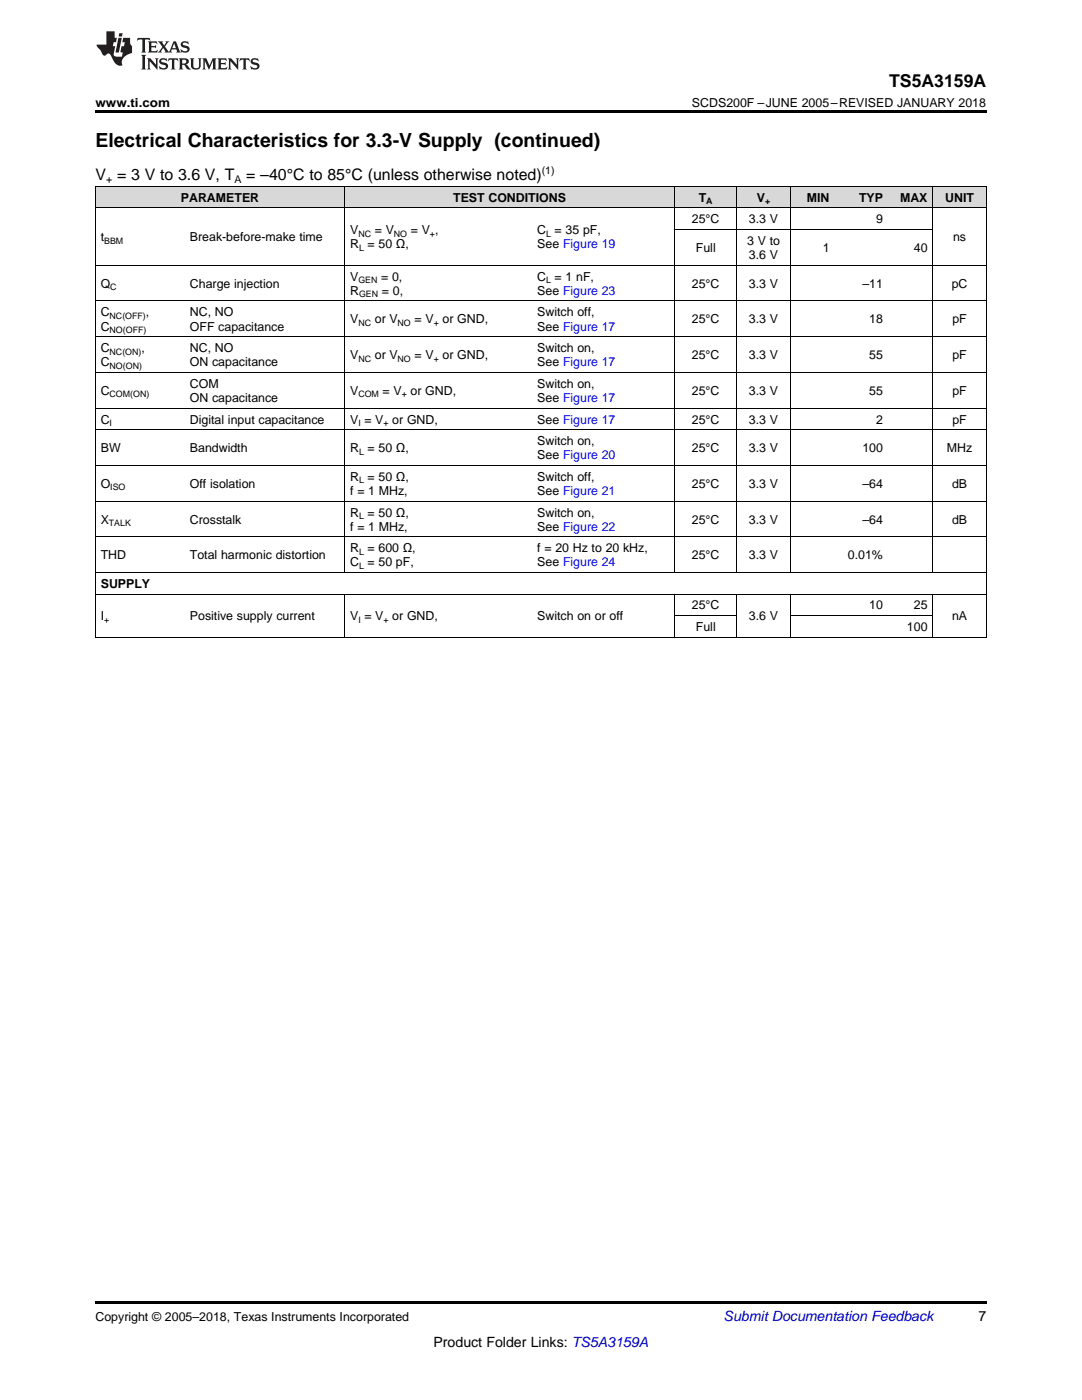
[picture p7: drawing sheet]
<svg xmlns="http://www.w3.org/2000/svg" width="216mm" height="279mm" viewBox="0 0 216 279" stroke-linecap="round" stroke-linejoin="round" font-family="sans-serif">
<defs><g id="words">
<text font-size="3.9" x="19" y="29.3">Electrical Characteristics for 3.3-V Supply (continued)</text>
<text font-size="3.5" x="177.4" y="17.3">TS5A3159A</text>
<g font-size="3.2">
<text x="19" y="36">V = 3 V to 3.6 V, T</text>
<text x="49.1" y="36">= –40°C to 85°C (unless otherwise noted)</text>
</g>
<text font-size="2.8" fill="#0000c8" x="144.4" y="263.6">Submit Documentation Feedback</text>
<g font-size="2.8">
<text x="195.3" y="263.6">7</text>
<text x="86.5" y="268.9">Product Folder Links: TS5A3159A</text>
</g>
<g font-size="2.5">
<text x="19" y="21.4">www.ti.com</text>
<text x="138.1" y="21.4">SCDS200F –JUNE 2005–REVISED JANUARY 2018</text>
<text x="36.1" y="40.3">PARAMETER</text>
<text x="90.4" y="40.3">TEST CONDITIONS</text>
<text x="139.4" y="40.3">T</text>
<text x="151" y="40.3">V</text>
<text x="161" y="40.3">MIN</text>
<text x="171.4" y="40.3">TYP</text>
<text x="179.6" y="40.3">MAX</text>
<text x="188.6" y="40.3">UNIT</text>
<text x="69.9" y="46.7">V</text>
<text x="74.8" y="46.7">= V</text>
<text x="82" y="46.7">= V ,</text>
<text x="107.2" y="46.7">C = 35 pF,</text>
<text x="138.1" y="44.6">25°C</text>
<text x="149.4" y="44.6">3.3 V</text>
<text x="174.8" y="44.6">9</text>
<text x="20.1" y="48.2">t</text>
<text x="37.9" y="48.2">Break-before-make time</text>
<text x="69.9" y="49.6">R = 50 Ω,</text>
<text x="107.2" y="49.6">See Figure 19</text>
<text x="138.9" y="50.3">Full</text>
<text x="149.1" y="48.9">3 V to</text>
<text x="149.4" y="51.7">3.6 V</text>
<text x="164.2" y="50.3">1</text>
<text x="182.4" y="50.3">40</text>
<text x="190.2" y="48.2">ns</text>
<text x="20.1" y="57.4">Q</text>
<text x="37.9" y="57.4">Charge injection</text>
<text x="69.9" y="56">V</text>
<text x="69.9" y="58.8">R</text>
<text x="76.1" y="56">= 0,</text>
<text x="76.2" y="58.8">= 0,</text>
<text x="107.2" y="56">C = 1 nF,</text>
<text x="107.2" y="58.8">See Figure 23</text>
<text x="138.1" y="57.4">25°C</text>
<text x="149.4" y="57.4">3.3 V</text>
<text x="172.1" y="57.4">–11</text>
<text x="189.9" y="57.4">pC</text>
<text x="20.1" y="63.1">C</text>
<text x="20.1" y="66">C</text>
<text x="29.1" y="63.1">,</text>
<text x="37.9" y="63.1">NC, NO</text>
<text x="37.9" y="66">OFF capacitance</text>
<text x="69.9" y="64.6">V</text>
<text x="74.8" y="64.6">or V</text>
<text x="82.7" y="64.6">= V</text>
<text x="88.3" y="64.6">or GND,</text>
<text x="107.2" y="63.1">Switch off,</text>
<text x="107.2" y="66">See Figure 17</text>
<text x="138.1" y="64.6">25°C</text>
<text x="149.4" y="64.6">3.3 V</text>
<text x="173.5" y="64.6">18</text>
<text x="190" y="64.6">pF</text>
<text x="20.1" y="70.3">C</text>
<text x="28.2" y="70.3">,</text>
<text x="37.9" y="70.3">NC, NO</text>
<text x="69.9" y="71.7">V</text>
<text x="74.8" y="71.7">or V</text>
<text x="82.7" y="71.7">= V</text>
<text x="88.3" y="71.7">or GND,</text>
<text x="107.2" y="70.3">Switch on,</text>
<text x="138.1" y="71.7">25°C</text>
<text x="149.4" y="71.7">3.3 V</text>
<text x="173.5" y="71.7">55</text>
<text x="190" y="71.7">pF</text>
<text x="20.1" y="73.1">C</text>
<text x="37.9" y="73.1">ON capacitance</text>
<text x="37.9" y="77.4">COM</text>
<text x="107.2" y="73.1">See Figure 17</text>
<text x="107.2" y="77.4">Switch on,</text>
<text x="20.1" y="78.8">C</text>
<text x="37.9" y="80.2">ON capacitance</text>
<text x="69.9" y="78.8">V</text>
<text x="76.3" y="78.8">= V</text>
<text x="81.9" y="78.8">or GND,</text>
<text x="107.2" y="80.2">See Figure 17</text>
<text x="138.1" y="78.8">25°C</text>
<text x="149.4" y="78.8">3.3 V</text>
<text x="173.5" y="78.8">55</text>
<text x="190" y="78.8">pF</text>
<text x="20.1" y="84.5">C</text>
<text x="37.9" y="84.5">Digital input capacitance</text>
<text x="69.9" y="84.5">V = V</text>
<text x="78.3" y="84.5">or GND,</text>
<text x="107.2" y="84.5">See Figure 17</text>
<text x="107.2" y="88.8">Switch on,</text>
<text x="138.1" y="84.5">25°C</text>
<text x="149.4" y="84.5">3.3 V</text>
<text x="174.8" y="84.5">2</text>
<text x="190" y="84.5">pF</text>
<text x="20.1" y="90.2">BW</text>
<text x="37.9" y="90.2">Bandwidth</text>
<text x="69.9" y="90.2">R = 50 Ω,</text>
<text x="69.9" y="96">R = 50 Ω,</text>
<text x="107.2" y="91.7">See Figure 20</text>
<text x="107.2" y="96">Switch off,</text>
<text x="138.1" y="90.2">25°C</text>
<text x="149.4" y="90.2">3.3 V</text>
<text x="172.1" y="90.2">100</text>
<text x="188.9" y="90.2">MHz</text>
<text x="20.1" y="97.4">O</text>
<text x="37.9" y="97.4">Off isolation</text>
<text x="69.9" y="98.8">f = 1 MHz,</text>
<text x="107.2" y="98.8">See Figure 21</text>
<text x="138.1" y="97.4">25°C</text>
<text x="149.4" y="97.4">3.3 V</text>
<text x="172.1" y="97.4">–64</text>
<text x="190" y="97.4">dB</text>
<text x="20.1" y="104.5">X</text>
<text x="37.9" y="104.5">Crosstalk</text>
<text x="69.9" y="103.1">R = 50 Ω,</text>
<text x="69.9" y="105.9">f = 1 MHz,</text>
<text x="107.2" y="103.1">Switch on,</text>
<text x="107.2" y="105.9">See Figure 22</text>
<text x="138.1" y="104.5">25°C</text>
<text x="149.4" y="104.5">3.3 V</text>
<text x="172.1" y="104.5">–64</text>
<text x="190" y="104.5">dB</text>
<text x="20.1" y="111.6">THD</text>
<text x="37.9" y="111.6">Total harmonic distortion</text>
<text x="69.9" y="110.2">R = 600 Ω,</text>
<text x="69.9" y="113">C = 50 pF,</text>
<text x="107.2" y="110.2">f = 20 Hz to 20 kHz,</text>
<text x="107.2" y="113">See Figure 24</text>
<text x="138.1" y="111.6">25°C</text>
<text x="149.4" y="111.6">3.3 V</text>
<text x="169.2" y="111.6">0.01%</text>
<text x="20.1" y="117.3">SUPPLY</text>
<text x="20.1" y="123.8">I</text>
<text x="37.9" y="123.8">Positive supply current</text>
<text x="69.9" y="123.8">V = V</text>
<text x="78.3" y="123.8">or GND,</text>
<text x="107.2" y="123.8">Switch on or off</text>
<text x="138.1" y="121.6">25°C</text>
<text x="138.9" y="125.9">Full</text>
<text x="149.4" y="123.8">3.6 V</text>
<text x="173.5" y="121.6">10</text>
<text x="181" y="125.9">100</text>
<text x="182.4" y="121.6">25</text>
<text x="190" y="123.8">nA</text>
<text x="19" y="263.6">Copyright © 2005–2018, Texas Instruments Incorporated</text>
</g>
<g font-size="2.1">
<text x="108.1" y="34.7">(1)</text>
<text x="21.2" y="36.6">+</text>
<text x="46.8" y="36.6">A</text>
</g>
<g font-size="1.8">
<text x="140.9" y="40.8">A</text>
<text x="152.6" y="40.8">+</text>
<text x="71.5" y="47.2">NC</text>
<text x="78.6" y="47.2">NO</text>
<text x="85.8" y="47.2">+</text>
<text x="109" y="47.2">L</text>
<text x="20.8" y="48.6">BBM</text>
<text x="71.6" y="50.1">L</text>
<text x="22" y="57.9">C</text>
<text x="71.5" y="56.5">GEN</text>
<text x="71.6" y="59.3">GEN</text>
<text x="109" y="56.5">L</text>
<text x="21.9" y="63.6">NC(OFF)</text>
<text x="71.5" y="65.1">NC</text>
<text x="79.3" y="65.1">NO</text>
<text x="86.5" y="65.1">+</text>
<text x="21.9" y="66.5">NO(OFF)</text>
<text x="21.9" y="70.8">NC(ON)</text>
<text x="21.9" y="73.6">NO(ON)</text>
<text x="71.5" y="72.2">NC</text>
<text x="79.3" y="72.2">NO</text>
<text x="86.5" y="72.2">+</text>
<text x="21.9" y="79.3">COM(ON)</text>
<text x="71.5" y="79.3">COM</text>
<text x="80.2" y="79.3">+</text>
<text x="21.9" y="85">I</text>
<text x="71.5" y="85">I</text>
<text x="76.5" y="85">+</text>
<text x="71.6" y="90.7">L</text>
<text x="22" y="97.9">ISO</text>
<text x="71.6" y="96.4">L</text>
<text x="21.7" y="105">TALK</text>
<text x="71.6" y="103.6">L</text>
<text x="71.6" y="110.7">L</text>
<text x="71.6" y="113.5">L</text>
<text x="20.8" y="124.3">+</text>
<text x="71.5" y="124.3">I</text>
<text x="76.5" y="124.3">+</text>
</g>
</g></defs>
<g fill="#d8d8d8">
<path d="M19 37.3h17.8v4.3h-17.8z"/>
<path d="M36.8 37.3h32v4.3h-32z"/>
<path d="M68.8 37.3h37.4v4.3h-37.4z"/>
<path d="M106.2 37.3h28.4v4.3h-28.4z"/>
<path d="M134.6 37.3h12.4v4.3h-12.4z"/>
<path d="M147 37.3h10.7v4.3h-10.7z"/>
<path d="M157.7 37.3h8.9v4.3h-8.9z"/>
<path d="M166.6 37.3h10.7v4.3h-10.7z"/>
<path d="M177.3 37.3h8.9v4.3h-8.9z"/>
<path d="M186.2 37.3h10.6v4.3h-10.6z"/>
</g>
<path d="M19 22h177.8v.5h-177.8zM19 259.7h177.8v.5h-177.8z" fill="#000"/>
<g fill="none" stroke="#000" stroke-width=".2">
<path d="M19 37.2h177.8v90M19.1 37.2v90M68.8 37.2v77.1M134.6 37.2v77.1M147 37.2v77.1M157.7 37.2v77.1M186.1 37.2v77.1M19 52.9h177.8M19 41.5h177.8M134.6 45.8h51.6M19 74.3h177.8M19 67.2h177.8"/>
<path d="M19 60.1h177.8M19 100h177.8M19 92.9h177.8M19 85.7h177.8M19 81.4h177.8M19 118.6h177.8M19 114.2h177.8M19 107.1h177.8M68.8 118.6v8.6M134.6 118.6v8.6M147 118.6v8.6M157.7 118.6v8.6"/>
<path d="M186.1 118.6v8.6M19 127.2h177.8M134.6 122.9h12.4M157.7 122.9h28.5"/>
</g>
<g fill="#231f20">
<path d="M27.5 7.6l-.1 .5 .4-.2h.6v.1v2.1l-.2 .4h1l-.3-.4v-2.1l.1-.1h.5l.5 .2-.2-.5zM29.5 8.3l.2 .3v1.5l-.2 .4h1.8l.2-.6a1.04 1.04 0 0 1-1.3 .2v-.7h.6l.3 .2v-.6l-.3 .2h-.6v-.6l.8-.1 .4 .3-.2-.5zM31.5 8.3l.9 1.1-.9 1.1h.8l-.2-.2 .5-.7 .4 .7-.2 .2h1.5l-.1-.2 .1-.4h.9l.1 .4-.2 .2h1l-.3-.3-.7-1.9h-.5l-.9 2-.8-1 .9-1h-.8l.1 .3-.3 .5-.4-.6 .2-.2zM34.7 8.6l.4 1h-.7zM36.3 8.4a.63 .63 0 0 0-.2 .7 .63 .63 0 0 0 .6 .4l.6 .2 .1 .2a.75 .75 0 0 1-.7 .4 .75 .75 0 0 1-.6-.5l.1 .7 .1-.1a1.11 1.11 0 0 0 1.5-.6 1.13 1.13 0 0 0-1.2-.8l-.1-.4a1.04 1.04 0 0 1 1.2 .2l-.2-.5-.1 .1-.5-.2zM28.2 10.9l.2 .4v2.2l-.2 .4h1l-.3-.4v-2.2l.3-.4zM29.3 11.6l.3 .4v1.5l-.3 .4h.8l-.2-.4v-1.3l1.5 1.7v-1.9l.2-.4h-.7l.2 .4v.9l-1.1-1.3zM32 11.8a.62 .62 0 0 0-.2 .7 .62 .62 0 0 0 .6 .4l.6 .1 .1 .3a.76 .76 0 0 1-.7 .3 .76 .76 0 0 1-.6-.4l.1 .7 .1-.1a1.11 1.11 0 0 0 1.5-.6 1.13 1.13 0 0 0-1.2-.8l-.1-.4a1.04 1.04 0 0 1 1.2 .2l-.2-.6-.1 .1-.5-.1zM33.7 11.6l-.2 .6a.61 .61 0 0 1 .8-.3v1.6l-.2 .4h.9l-.2-.4v-1.6a.63 .63 0 0 1 .8 .3l-.2-.6zM35.6 11.6l.3 .4v1.5l-.3 .4h1l-.2-.2v-.8l.5 .2a.76 .76 0 0 0 1.2 .7l-1-1a.58 .58 0 0 0 .6-.5 .58 .58 0 0 0-.5-.6zM36.4 11.9h.1a.45 .45 0 0 1 .5 .1 .45 .45 0 0 1 .1 .5l-.7 .2zM37.9 11.6l.2 .2a2.17 2.17 0 0 0 .3 1.9 .99 .99 0 0 0 1.6-.6v-1.1l.2-.4h-.7l.2 .2a1.92 1.92 0 0 1-.2 1.8 .6 .6 0 0 1-.9-.5v-1.1l.2-.4zM40.4 11.6l.2 .4v1.5l-.2 .4h.7l-.2-.4v-1.4l.8 1.8 .8-1.8v1.4l-.2 .4h.9l-.2-.4v-1.5l.2-.4h-.8l-.6 1.5-.6-1.5zM43.4 11.6l.2 .4v1.5l-.2 .4h1.8l.2-.6a1.04 1.04 0 0 1-1.3 .1v-.6h.5l.4 .2v-.6l-.4 .2h-.5v-.7h.8l.3 .3-.1-.6zM45.5 11.6l.2 .4v1.5l-.2 .4h.7l-.2-.4v-1.3l1.5 1.7v-1.9l.2-.4h-.7l.2 .4v.9l-1.1-1.3zM47.9 11.6l-.1 .6a.61 .61 0 0 1 .8-.3v1.6l-.3 .4h1l-.3-.4 .1-1.6a.63 .63 0 0 1 .7 .3l-.1-.6zM50.2 11.8a.62 .62 0 0 0-.2 .7 .62 .62 0 0 0 .6 .4l.6 .1 .2 .3a.76 .76 0 0 1-.8 .3 .76 .76 0 0 1-.6-.4l.1 .7 .2-.1a1.11 1.11 0 0 0 1.5-.6 1.13 1.13 0 0 0-1.3-.8l-.1-.4a1.04 1.04 0 0 1 1.2 .2l-.1-.6-.2 .1-.5-.1z"/>
<path d="M21.2 6.3v2.6h-1.9l.1 .4 .7 .9a.91 .91 0 0 0 1 .8 .56 .56 0 0 1 .5-.3 .56 .56 0 0 1 .5 .3l.4 .8a1.53 1.53 0 0 0 1.9 1.2 1.54 1.54 0 0 1 1-2.1l.9-.3v-1.4a1.52 1.52 0 0 1-.3-1.6h-1.4l-.2 .8h.5l-.2 .8h-.4l-.2 1v.2l.4 .1-.2 .8a1.93 1.93 0 0 1-1.6-.3l.3-1.8h-.5l.2-.8h.4l.2-.8h-.4v-1.3zM23.6 7.6l-.6 2.9h.7l.6-2.9zM23.8 6.6l-.1 .7h.6l.2-.7z"/>
</g>
<use href="#words"/>
</svg>
